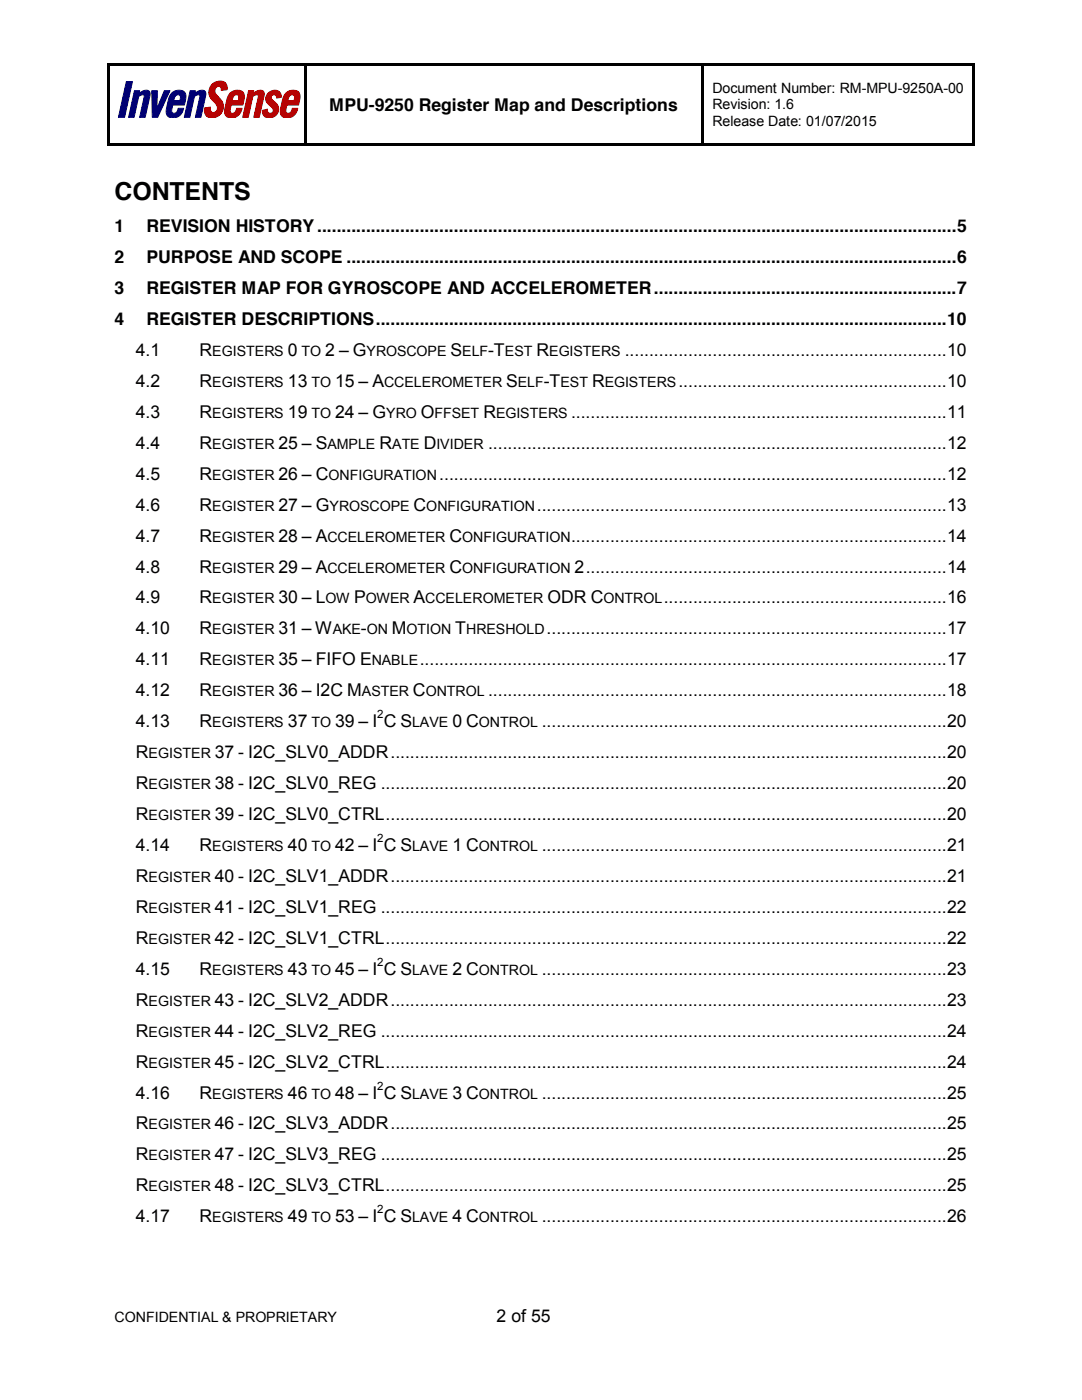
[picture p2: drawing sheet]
<svg xmlns="http://www.w3.org/2000/svg" width="216mm" height="279mm" viewBox="0 0 216 279" stroke-linecap="round" stroke-linejoin="round" font-family="sans-serif">
<defs><g id="words">
<text font-size="5" x="22.9" y="39.8">CONTENTS</text>
<g font-size="3.5">
<text x="65.7" y="22.1">MPU-9250 Register Map and Descriptions</text>
<text x="22.9" y="46.3">1</text>
<text x="29.2" y="46.3">REVISION HISTORY...................................................................................................................................5</text>
<text x="22.9" y="52.5">2</text>
<text x="29.2" y="52.5">PURPOSE AND SCOPE .............................................................................................................................6</text>
<text x="22.9" y="58.6">3</text>
<text x="29.2" y="58.6">REGISTER MAP FOR GYROSCOPE AND ACCELEROMETER..............................................................7</text>
<text x="22.9" y="64.8">4</text>
<text x="29.2" y="64.8">REGISTER DESCRIPTIONS.....................................................................................................................10</text>
<text x="27.1" y="71">4.1</text>
<text x="39.8" y="71">R</text>
<text x="57.5" y="71">0</text>
<text x="64.9" y="71">2 – G</text>
<text x="89.9" y="71">S</text>
<text x="97.4" y="71">-T</text>
<text x="107" y="71">R</text>
<text x="124.7" y="71">..................................................................10</text>
<text x="27.1" y="77.2">4.2</text>
<text x="39.8" y="77.2">R</text>
<text x="57.5" y="77.2">13</text>
<text x="66.9" y="77.2">15 – A</text>
<text x="101" y="77.2">S</text>
<text x="108.5" y="77.2">-T</text>
<text x="118.1" y="77.2">R</text>
<text x="135.4" y="77.2">.......................................................10</text>
<text x="27.1" y="83.4">4.3</text>
<text x="39.8" y="83.4">R</text>
<text x="57.5" y="83.4">19</text>
<text x="66.9" y="83.4">24 – G</text>
<text x="84" y="83.4">O</text>
<text x="96.5" y="83.4">R</text>
<text x="113.9" y="83.4">.............................................................................11</text>
<text x="27.1" y="89.5">4.4</text>
<text x="39.8" y="89.5">R</text>
<text x="55.5" y="89.5">25 – S</text>
<text x="75.8" y="89.5">R</text>
<text x="84.6" y="89.5">D</text>
<text x="97.4" y="89.5">..............................................................................................12</text>
<text x="27.1" y="95.7">4.5</text>
<text x="39.8" y="95.7">R</text>
<text x="55.5" y="95.7">26 – C</text>
<text x="87.6" y="95.7">........................................................................................................12</text>
<text x="27.1" y="101.9">4.6</text>
<text x="39.8" y="101.9">R</text>
<text x="55.5" y="101.9">27 – G</text>
<text x="82.5" y="101.9">C</text>
<text x="107.1" y="101.9">....................................................................................13</text>
<text x="27.1" y="108.1">4.7</text>
<text x="39.8" y="108.1">R</text>
<text x="55.5" y="108.1">28 – A</text>
<text x="89.7" y="108.1">C</text>
<text x="113.9" y="108.1">.............................................................................14</text>
<text x="27.1" y="114.3">4.8</text>
<text x="39.8" y="114.3">R</text>
<text x="55.5" y="114.3">29 – A</text>
<text x="89.7" y="114.3">C</text>
<text x="114.7" y="114.3">2..........................................................................14</text>
<text x="27.1" y="120.4">4.9</text>
<text x="39.8" y="120.4">R</text>
<text x="55.5" y="120.4">30 – L</text>
<text x="70.7" y="120.4">P</text>
<text x="82.5" y="120.4">A</text>
<text x="109.2" y="120.4">ODR C</text>
<text x="132.4" y="120.4">..........................................................16</text>
<text x="27.1" y="126.6">4.10</text>
<text x="39.8" y="126.6">R</text>
<text x="55.5" y="126.6">31 – W</text>
<text x="72" y="126.6">-</text>
<text x="78.2" y="126.6">M</text>
<text x="90.8" y="126.6">T</text>
<text x="109.1" y="126.6">..................................................................................17</text>
<text x="27.1" y="132.8">4.11</text>
<text x="39.8" y="132.8">R</text>
<text x="55.5" y="132.8">35 – FIFO E</text>
<text x="83.8" y="132.8">............................................................................................................17</text>
<text x="27.1" y="139">4.12</text>
<text x="39.8" y="139">R</text>
<text x="55.5" y="139">36 – I2C M</text>
<text x="82.4" y="139">C</text>
<text x="97.4" y="139">..............................................................................................18</text>
<text x="27.1" y="145.1">4.13</text>
<text x="39.8" y="145.1">R</text>
<text x="57.5" y="145.1">37</text>
<text x="66.9" y="145.1">39 – I C S</text>
<text x="90.3" y="145.1">0 C</text>
<text x="108.1" y="145.1">...................................................................................20</text>
<text x="27.1" y="151.3">R</text>
<text x="42.8" y="151.3">37 - I2C_SLV0_ADDR..................................................................................................................20</text>
<text x="27.1" y="157.5">R</text>
<text x="42.8" y="157.5">38 - I2C_SLV0_REG ....................................................................................................................20</text>
<text x="27.1" y="163.6">R</text>
<text x="42.8" y="163.6">39 - I2C_SLV0_CTRL...................................................................................................................20</text>
<text x="27.1" y="169.8">4.14</text>
<text x="39.8" y="169.8">R</text>
<text x="57.5" y="169.8">40</text>
<text x="66.9" y="169.8">42 – I C S</text>
<text x="90.3" y="169.8">1 C</text>
<text x="108.1" y="169.8">...................................................................................21</text>
<text x="27.1" y="176">R</text>
<text x="42.8" y="176">40 - I2C_SLV1_ADDR..................................................................................................................21</text>
<text x="27.1" y="182.2">R</text>
<text x="42.8" y="182.2">41 - I2C_SLV1_REG ....................................................................................................................22</text>
<text x="27.1" y="188.3">R</text>
<text x="42.8" y="188.3">42 - I2C_SLV1_CTRL...................................................................................................................22</text>
<text x="27.1" y="194.5">4.15</text>
<text x="39.8" y="194.5">R</text>
<text x="57.5" y="194.5">43</text>
<text x="66.9" y="194.5">45 – I C S</text>
<text x="90.3" y="194.5">2 C</text>
<text x="108.1" y="194.5">...................................................................................23</text>
<text x="27.1" y="200.7">R</text>
<text x="42.8" y="200.7">43 - I2C_SLV2_ADDR..................................................................................................................23</text>
<text x="27.1" y="206.9">R</text>
<text x="42.8" y="206.9">44 - I2C_SLV2_REG ....................................................................................................................24</text>
<text x="27.1" y="213.1">R</text>
<text x="42.8" y="213.1">45 - I2C_SLV2_CTRL...................................................................................................................24</text>
<text x="27.1" y="219.2">4.16</text>
<text x="39.8" y="219.2">R</text>
<text x="57.5" y="219.2">46</text>
<text x="66.9" y="219.2">48 – I C S</text>
<text x="90.3" y="219.2">3 C</text>
<text x="108.1" y="219.2">...................................................................................25</text>
<text x="27.1" y="225.4">R</text>
<text x="42.8" y="225.4">46 - I2C_SLV3_ADDR..................................................................................................................25</text>
<text x="27.1" y="231.6">R</text>
<text x="42.8" y="231.6">47 - I2C_SLV3_REG ....................................................................................................................25</text>
<text x="27.1" y="237.7">R</text>
<text x="42.8" y="237.7">48 - I2C_SLV3_CTRL...................................................................................................................25</text>
<text x="27.1" y="243.9">4.17</text>
<text x="39.8" y="243.9">R</text>
<text x="57.5" y="243.9">49</text>
<text x="66.9" y="243.9">53 – I C S</text>
<text x="90.3" y="243.9">4 C</text>
<text x="108.1" y="243.9">...................................................................................26</text>
<text x="99.1" y="263.8">2 of 55</text>
</g>
<g font-size="2.8">
<text x="142.1" y="18.6">Document Number: RM-MPU-9250A-00</text>
<text x="142.1" y="21.8">Revision: 1.6</text>
<text x="142.1" y="25.1">Release Date: 01/07/2015</text>
<text x="42.3" y="71">EGISTERS</text>
<text x="60.2" y="71">TO</text>
<text x="73.1" y="71">YROSCOPE</text>
<text x="92.2" y="71">ELF</text>
<text x="100.7" y="71">EST</text>
<text x="109.6" y="71">EGISTERS</text>
<text x="42.3" y="77.2">EGISTERS</text>
<text x="62.2" y="77.2">TO</text>
<text x="76.6" y="77.2">CCELEROMETER</text>
<text x="103.3" y="77.2">ELF</text>
<text x="111.8" y="77.2">EST</text>
<text x="120.7" y="77.2">EGISTERS</text>
<text x="42.3" y="83.4">EGISTERS</text>
<text x="62.2" y="83.4">TO</text>
<text x="77.1" y="83.4">YRO</text>
<text x="86.7" y="83.4">FFSET</text>
<text x="99" y="83.4">EGISTERS</text>
<text x="42.3" y="89.5">EGISTER</text>
<text x="65.3" y="89.5">AMPLE</text>
<text x="78.2" y="89.5">ATE</text>
<text x="87.1" y="89.5">IVIDER</text>
<text x="42.3" y="95.7">EGISTER</text>
<text x="65.5" y="95.7">ONFIGURATION</text>
<text x="42.3" y="101.9">EGISTER</text>
<text x="65.8" y="101.9">YROSCOPE</text>
<text x="85.1" y="101.9">ONFIGURATION</text>
<text x="42.3" y="108.1">EGISTER</text>
<text x="65.3" y="108.1">CCELEROMETER</text>
<text x="92.2" y="108.1">ONFIGURATION</text>
<text x="42.3" y="114.3">EGISTER</text>
<text x="65.3" y="114.3">CCELEROMETER</text>
<text x="92.2" y="114.3">ONFIGURATION</text>
<text x="42.3" y="120.4">EGISTER</text>
<text x="64.9" y="120.4">OW</text>
<text x="73" y="120.4">OWER</text>
<text x="84.9" y="120.4">CCELEROMETER</text>
<text x="120.4" y="120.4">ONTROL</text>
<text x="42.3" y="126.6">EGISTER</text>
<text x="66.4" y="126.6">AKE ON</text>
<text x="81.1" y="126.6">OTION</text>
<text x="93" y="126.6">HRESHOLD</text>
<text x="42.3" y="132.8">EGISTER</text>
<text x="74.2" y="132.8">NABLE</text>
<text x="42.3" y="139">EGISTER</text>
<text x="72.2" y="139">ASTER</text>
<text x="84.9" y="139">ONTROL</text>
<text x="42.3" y="145.1">EGISTERS</text>
<text x="62.2" y="145.1">TO</text>
<text x="82.2" y="145.1">LAVE</text>
<text x="95.6" y="145.1">ONTROL</text>
<text x="29.6" y="151.3">EGISTER</text>
<text x="29.6" y="157.5">EGISTER</text>
<text x="29.6" y="163.6">EGISTER</text>
<text x="42.3" y="169.8">EGISTERS</text>
<text x="62.2" y="169.8">TO</text>
<text x="82.2" y="169.8">LAVE</text>
<text x="95.6" y="169.8">ONTROL</text>
<text x="29.6" y="176">EGISTER</text>
<text x="29.6" y="182.2">EGISTER</text>
<text x="29.6" y="188.3">EGISTER</text>
<text x="42.3" y="194.5">EGISTERS</text>
<text x="62.2" y="194.5">TO</text>
<text x="82.2" y="194.5">LAVE</text>
<text x="95.6" y="194.5">ONTROL</text>
<text x="29.6" y="200.7">EGISTER</text>
<text x="29.6" y="206.9">EGISTER</text>
<text x="29.6" y="213.1">EGISTER</text>
<text x="42.3" y="219.2">EGISTERS</text>
<text x="62.2" y="219.2">TO</text>
<text x="82.2" y="219.2">LAVE</text>
<text x="95.6" y="219.2">ONTROL</text>
<text x="29.6" y="225.4">EGISTER</text>
<text x="29.6" y="231.6">EGISTER</text>
<text x="29.6" y="237.7">EGISTER</text>
<text x="42.3" y="243.9">EGISTERS</text>
<text x="62.2" y="243.9">TO</text>
<text x="82.2" y="243.9">LAVE</text>
<text x="95.6" y="243.9">ONTROL</text>
<text x="22.9" y="263.8">CONFIDENTIAL &amp; PROPRIETARY</text>
</g>
<g font-size="2.3">
<text x="75.3" y="143.4">2</text>
<text x="75.3" y="168">2</text>
<text x="75.3" y="192.7">2</text>
<text x="75.3" y="217.5">2</text>
<text x="75.3" y="242.1">2</text>
</g>
</g></defs>
<g fill="#000">
<path d="M21.4 12.7h.5v.6h-.5z" fill-rule="evenodd"/>
<path d="M21.4 12.7h.5v.5h-.5z" fill-rule="evenodd"/>
<path d="M21.9 12.7h38.7v.5h-38.7z" fill-rule="evenodd"/>
<path d="M60.6 13.2l.5 .1z" fill-rule="evenodd"/>
<path d="M60.6 12.7h.5v.5h-.5z" fill-rule="evenodd"/>
<path d="M61.1 12.7h78.9v.5h-78.9z" fill-rule="evenodd"/>
<path d="M140 13.2l.5 .1z" fill-rule="evenodd"/>
<path d="M140 12.7h.5v.5h-.5z" fill-rule="evenodd"/>
<path d="M140.5 12.7h53.5v.5h-53.5z" fill-rule="evenodd"/>
<path d="M194 12.7h.5v.6h-.5z" fill-rule="evenodd"/>
<path d="M194 12.7h.5v.5h-.5z" fill-rule="evenodd"/>
<path d="M21.4 13.3h.5v15.3h-.5z" fill-rule="evenodd"/>
<path d="M21.4 28.6h.5v.5h-.5z" fill-rule="evenodd"/>
<path d="M21.4 28.6h.5v.5h-.5z" fill-rule="evenodd"/>
<path d="M21.9 28.6h38.7v.5h-38.7z" fill-rule="evenodd"/>
<path d="M60.6 13.3h.5v15.3h-.5z" fill-rule="evenodd"/>
<path d="M60.6 28.6h.5v.5h-.5z" fill-rule="evenodd"/>
<path d="M61.1 28.6h78.9v.5h-78.9z" fill-rule="evenodd"/>
<path d="M140 13.3h.5v15.3h-.5z" fill-rule="evenodd"/>
<path d="M140 28.6h.5v.5h-.5z" fill-rule="evenodd"/>
<path d="M140.5 28.6h53.5v.5h-53.5z" fill-rule="evenodd"/>
<path d="M194 13.3h.5v15.3h-.5z" fill-rule="evenodd"/>
<path d="M194 28.6h.5v.5h-.5z" fill-rule="evenodd"/>
<path d="M194 28.6h.5v.5h-.5z" fill-rule="evenodd"/>
</g>
<g fill="#000073" stroke="#000073" stroke-width=".2">
<path d="M25.2 16.3h1.2l-1.5 7.1h-1.3z" fill-rule="evenodd"/>
<path d="M26.8 18.1h1.1l-.1 .5a1.57 1.57 0 0 1 2.1-.3v.8l-.9 4.3h-1.1l.9-4.1v-.3l-.3-.1-.8 .3-.9 4.2h-1.1z" fill-rule="evenodd"/>
<path d="M30.3 18.1h1.1l-.1 3.6 1.5-3.6h1.1l-2.4 5.3h-1.1z" fill-rule="evenodd"/>
<path d="M35 19.1l-.3 1h1.2l.1-.3a.57 .57 0 0 0-.2-.8 .57 .57 0 0 0-.8 .1zM34.3 18.6a1.74 1.74 0 0 1 2.7 .1l.1 1-.3 1.3h-2.3l-.2 .7a.61 .61 0 0 0 .4 .9 .61 .61 0 0 0 .7-.6l.1-.4h1.2a1.99 1.99 0 0 1-1.3 1.8 1.99 1.99 0 0 1-2.1-.4l-.1-.7v-.8l.6-2.2z" fill-rule="evenodd"/>
<path d="M37.9 18.1h1.1l-.1 .5a1.56 1.56 0 0 1 2.1-.3l.1 .6-1 4.5h-1.1l.9-4.1v-.3l-.3-.1-.8 .3-.9 4.2h-1.1z" fill-rule="evenodd"/>
</g>
<g fill="#b50000" stroke="#b50000" stroke-width=".2">
<path d="M42.4 16.8a1.86 1.86 0 0 1 2.8 .1l.1 1-1.2 .1a.64 .64 0 0 0-.5-.8 .64 .64 0 0 0-.7 .8 2.73 2.73 0 0 0 1.1 1.9 2.18 2.18 0 0 1 0 2.9 2.18 2.18 0 0 1-2.9 .2l-.3-.6v-.9l1.2-.1a.74 .74 0 0 0 .6 1.1 .74 .74 0 0 0 .8-.9 5.9 5.9 0 0 0-1.5-2.3 2.2 2.2 0 0 1 .5-2.5z" fill-rule="evenodd"/>
<path d="M46.7 19.1l-.4 1h1.3v-.3a.57 .57 0 0 0-.1-.8 .57 .57 0 0 0-.8 .1zM45.9 18.6a1.74 1.74 0 0 1 2.8 .1v1l-.2 1.3h-2.4l-.1 .7a.61 .61 0 0 0 .3 .9 .61 .61 0 0 0 .8-.6l.1-.4h1.1a1.99 1.99 0 0 1-1.2 1.8 1.99 1.99 0 0 1-2.1-.4l-.2-.7 .1-.8 .5-2.2z" fill-rule="evenodd"/>
<path d="M49.6 18.1h1l-.1 .5a1.57 1.57 0 0 1 2.1-.3l.1 .8-1 4.3h-1.1l.9-4.1v-.3l-.3-.1-.8 .3-.9 4.2h-1.1z" fill-rule="evenodd"/>
<path d="M53.5 18.6a1.47 1.47 0 0 1 1.5-.6 1.47 1.47 0 0 1 1.1 1.1v.3l-.9 .2a.57 .57 0 0 0-.5-.7 .57 .57 0 0 0-.6 .4 .57 .57 0 0 0 .3 .7l.2 .1a1.75 1.75 0 0 1 .6 2.7 1.75 1.75 0 0 1-2.7 0l-.1-.8 1-.2a.63 .63 0 0 0 .4 .8 .63 .63 0 0 0 .7-.4 .63 .63 0 0 0-.3-.8l-.3-.3a1.58 1.58 0 0 1-.4-2.5z" fill-rule="evenodd"/>
<path d="M57.8 19.1l-.4 1h1.3v-.3a.57 .57 0 0 0-.1-.8 .57 .57 0 0 0-.8 .1zM57.1 18.6a1.72 1.72 0 0 1 2.7 .1l.1 .7-.3 1.6h-2.4l-.1 .7a.61 .61 0 0 0 .4 .9 .61 .61 0 0 0 .7-.6l.1-.4h1.1a1.99 1.99 0 0 1-1.2 1.8 1.99 1.99 0 0 1-2.1-.4l-.2-.9 .5-2.1 .3-1z" fill-rule="evenodd"/>
</g>
<use href="#words"/>
</svg>
